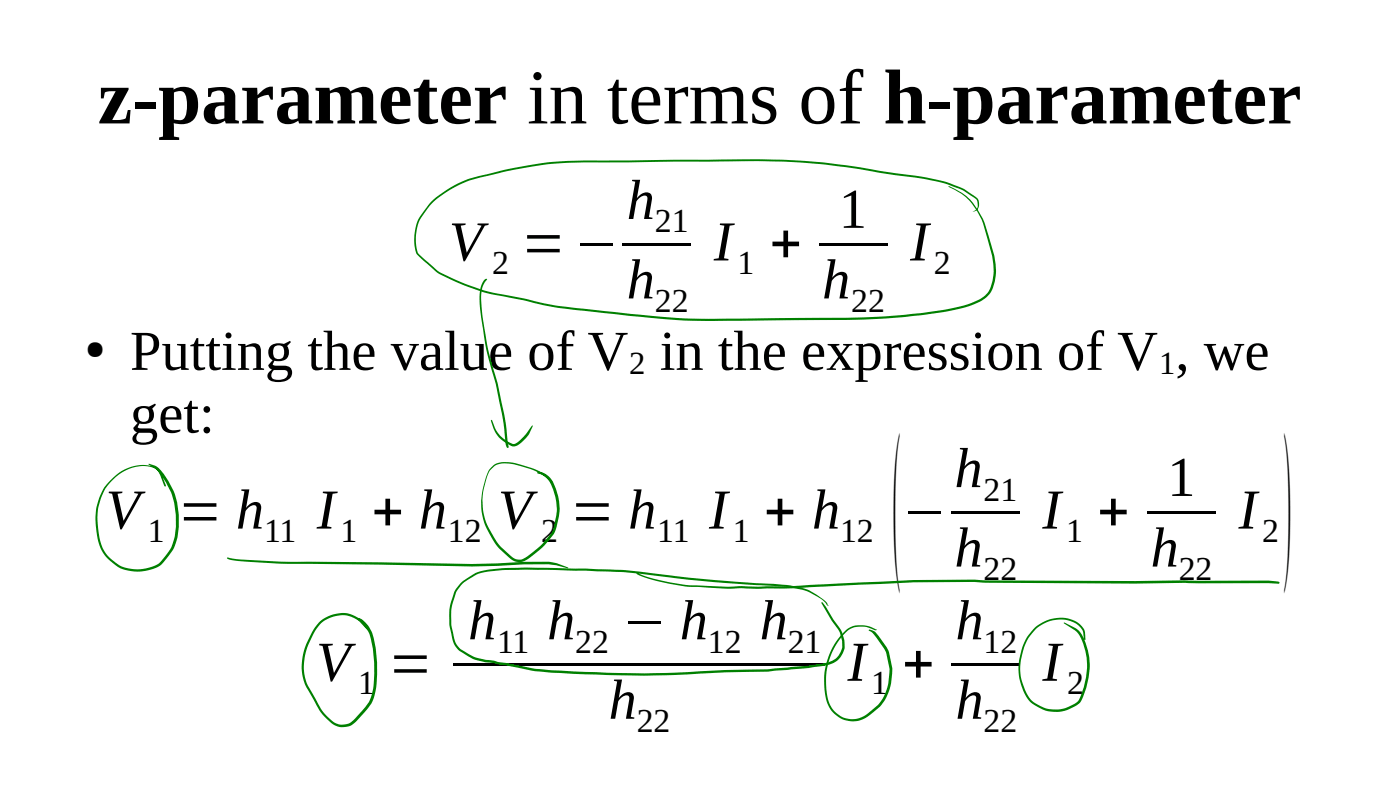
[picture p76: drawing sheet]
<svg xmlns="http://www.w3.org/2000/svg" width="280mm" height="158mm" viewBox="0 0 280 158" stroke-linecap="round" stroke-linejoin="round" font-family="sans-serif">
<defs><g id="words">
<g font-size="29.2">
<text x="178.2" y="111.7">(</text>
<text x="256.5" y="111.7">)</text>
</g>
<text font-size="15.5" x="19.6" y="24.7">z-parameter in terms of h-parameter</text>
<g font-size="11.3">
<text x="125.3" y="43.8">h</text>
<text x="167.8" y="45.5">1</text>
<text x="89.8" y="52.1">V =−</text>
<text x="142.8" y="52.1">I +</text>
<text x="182" y="52.1">I</text>
<text x="125.3" y="59.7">h</text>
<text x="164.4" y="59.7">h</text>
<text x="26" y="73.9">Putting the value of V in the expression of V , we</text>
<text x="26" y="86.5">get:</text>
<text x="190.9" y="97.4">h</text>
<text x="233.5" y="99.1">1</text>
<text x="21.1" y="105.7">V = h</text>
<text x="63.4" y="105.7">I + h</text>
<text x="99.6" y="105.7">V = h</text>
<text x="141.8" y="105.7">I + h</text>
<text x="180.3" y="105.7">−</text>
<text x="208.5" y="105.7">I +</text>
<text x="247.7" y="105.7">I</text>
<text x="190.9" y="113.2">h</text>
<text x="230.1" y="113.2">h</text>
<text x="93.6" y="127.8">h</text>
<text x="109.4" y="127.8">h</text>
<text x="124.4" y="127.8">− h</text>
<text x="151.9" y="127.8">h</text>
<text x="191.1" y="127.8">h</text>
<text x="63.2" y="136.1">V =</text>
<text x="169.5" y="136.1">I +</text>
<text x="208.5" y="136.1">I</text>
<text x="121.7" y="143.7">h</text>
<text x="191.1" y="143.7">h</text>
</g>
<g font-size="6.8">
<text x="131" y="46.4">21</text>
<text x="98.4" y="54.7">2</text>
<text x="147.5" y="54.7">1</text>
<text x="186.8" y="54.7">2</text>
<text x="131" y="62.3">22</text>
<text x="170.2" y="62.3">22</text>
<text x="196.7" y="100.2">21</text>
<text x="29.6" y="108.3">1</text>
<text x="52.8" y="108.3">11</text>
<text x="68.1" y="108.3">1</text>
<text x="89.6" y="108.3">12</text>
<text x="108.2" y="108.3">2</text>
<text x="131.4" y="108.3">11</text>
<text x="146.6" y="108.3">1</text>
<text x="168" y="108.3">12</text>
<text x="213.2" y="108.3">1</text>
<text x="252.5" y="108.3">2</text>
<text x="196.7" y="115.9">22</text>
<text x="235.7" y="115.9">22</text>
<text x="99.4" y="130.4">11</text>
<text x="115" y="130.4">22</text>
<text x="141.6" y="130.4">12</text>
<text x="157.6" y="130.4">21</text>
<text x="196.7" y="130.4">12</text>
<text x="71.7" y="138.7">1</text>
<text x="174.2" y="138.7">1</text>
<text x="213.4" y="138.7">2</text>
<text x="127.3" y="146.3">22</text>
<text x="196.7" y="146.3">22</text>
</g>
<g font-size="6.5">
<text x="125.9" y="74.8">2</text>
<text x="231.8" y="74.8">1</text>
</g>
<text font-size="5.1" x="17" y="71.3">●</text>
</g></defs>
<g fill="#000">
<path d="M124.5 48.5h13.8v.6h-13.8z" fill-rule="evenodd"/>
<path d="M163.7 48.5h13.8v.6h-13.8z" fill-rule="evenodd"/>
<path d="M190.2 102.1h13.8v.6h-13.8z" fill-rule="evenodd"/>
<path d="M229.4 102.1h13.8v.6h-13.8z" fill-rule="evenodd"/>
<path d="M90.6 132.6h74.3v.5h-74.3z" fill-rule="evenodd"/>
<path d="M190.2 132.6h13.8v.5h-13.8z" fill-rule="evenodd"/>
</g>
<g fill="#008000">
<path d="M86.4 40.2a21.9 21.9 0 0 1 11-5.4 99.1 99.1 0 0 1 11.9-2.3l7.5-.4 24.8-.2a155 155 0 0 1 30.4 1.5l4 .8 6.2 .8a30.6 30.6 0 0 1 10.7 2.8l1.8 1.3a1.88 1.88 0 0 1 .6 2.9l-.8 .3 .3-.1a1.53 1.53 0 0 0 .2-2.6l-.5-.3a21.1 21.1 0 0 0-9.3-3.5l-9.9-1.4a138.3 138.3 0 0 0-31.4-2.1l-30.7 .3a73.9 73.9 0 0 0-13.3 2l-2.7 .6a21.6 21.6 0 0 0-11 5.6l-1.7 2.3a8.7 8.7 0 0 0-.8 7.6l3.8 3.4a44.1 44.1 0 0 0 15.6 5.2l2.8 .6a54.9 54.9 0 0 0 10.8 1.8l6.2 .7a158.8 158.8 0 0 0 27.9 1.2l13.3-.1a147.1 147.1 0 0 0 16.9-.6 55 55 0 0 0 13.2-2.3l.7-.3a5.1 5.1 0 0 0 3.2-2.9 10.8 10.8 0 0 0 .3-6.2l-1.8-6.5a11.9 11.9 0 0 0-6.9-7.4l.1-.1a10.7 10.7 0 0 1 5.8 4.8l1.3 2.6 2 6.5a9.5 9.5 0 0 1-1 7.7 11.8 11.8 0 0 1-5.9 2.9 100.1 100.1 0 0 1-16.4 2l-6.4 .3-20.1 .1a151.9 151.9 0 0 1-26.2-1.3l-8.3-.9a56 56 0 0 1-9.8-1.9l-2.7-.5a41.7 41.7 0 0 1-14.9-5.2l-3.7-3.3a7 7 0 0 1-.4-5.2l.3-1.2 .4-1z"/>
<path d="M22.1 95.9a7.8 7.8 0 0 1 9.2-2.3l.5 .5 .5 .7 .9 2.2-.1 .2-.2-.1-.8-2a2.87 2.87 0 0 0-3.1-1.9 9.9 9.9 0 0 0-9.5 10.2 12.8 12.8 0 0 0 1.6 7.1 7.9 7.9 0 0 0 11 1.8l.7-.9a7.8 7.8 0 0 0 2.1-4.2 15 15 0 0 0-3.6-13.3l-1.6-1.1 .1-.1 1.6 .6a14.5 14.5 0 0 1 4.4 12l-.3 2a10.7 10.7 0 0 1-3.9 6 8.7 8.7 0 0 1-8.4-.3 8.5 8.5 0 0 1-4-7.2 11.3 11.3 0 0 1 2.9-9.9z"/>
<path d="M45.5 111.4l2.4 .4 10.7 .5a756.8 756.8 0 0 1 35.8 .4l10.5-.4h5.1a11.1 11.1 0 0 1 3.6 1.1l-.1 .2-2.2-.6-1.5-.2h-4.9l-10.5 .4a1000.1 1000.1 0 0 0-35.8-.5l-11.1-.6a3.2 3.2 0 0 1-2.1-.6z"/>
<path d="M98.3 93.4a3.9 3.9 0 0 1 3.7-1 16.2 16.2 0 0 1 7.7 3l.9 1-.3 .2a9.3 9.3 0 0 0-5.6-3.3l-1.4-.4a5.2 5.2 0 0 0-4.4 .3l-1 .9-.6 1.5a14.6 14.6 0 0 0-.8 4.4 14.7 14.7 0 0 0 5.8 11.2 2.37 2.37 0 0 0 3.4-.2 15.7 15.7 0 0 0 4.9-5.1l.1-.3a10.9 10.9 0 0 0-.9-9.4 3.4 3.4 0 0 0-2.3-1.6l-.1-.1a1.29 1.29 0 0 1 1.7 .2l.9 .8a11.2 11.2 0 0 1 1.2 10.3l-.1 .3a16.1 16.1 0 0 1-6.3 6.1 2.69 2.69 0 0 1-2.8-.6 13.8 13.8 0 0 1-5.5-13.4l.8-3.1 .5-1.1z"/>
<path d="M96.9 55.9l.4-.2 .1 .1-.1 .3a5.1 5.1 0 0 0-1.1 4.1 65 65 0 0 0 3.3 16.4l1.6 7.9 .6 4.9-.2 .2a1.05 1.05 0 0 1-.4-1.1l-.5-4.6-1.4-7.2a64.6 64.6 0 0 1-3.3-17.3 5.3 5.3 0 0 1 1-3.5z"/>
<path d="M98.2 84l.1-.1 .1 .1 .6 1.5a5.9 5.9 0 0 0 3.9 3.2l1.3-.9 1-1.1 1.2-1.6 .2 .1a6.1 6.1 0 0 1-1.8 2.7 2.67 2.67 0 0 1-2.3 1.3 6.3 6.3 0 0 1-3.8-3.6z"/>
<path d="M127.3 114.4h.4l.1 .2-.3 .1 .1-.2 1.2 .6a42.3 42.3 0 0 0 12.8 2l4 .2 2.6-.2 8.5 .1 15.3-.8a289.2 289.2 0 0 1 23.1-.5l2.3 .1 29.7 .1 9.9-.1h16.7l2 .3 .2 .2-.2 .2-2-.1-16.7-.1-9.9 .2-29.8-.2-2.3-.2a295 295 0 0 0-23 .6l-15.3 .7-5.2 .1-3.3-.1-2.6 .1-4-.2a41.7 41.7 0 0 1-13.4-2.3l-.8-.5z"/>
<path d="M63.9 124.3a6.2 6.2 0 0 1 8.4-.3l1.5 1.8-.1 .3-1.8-1.8a6 6 0 0 0-9.1 2.3 11.9 11.9 0 0 0-1.6 9.5l.4 .9 2.6 4.7a6.6 6.6 0 0 0 3.8 3.1 3.6 3.6 0 0 0 3.6-1.8l.3-.4a8.4 8.4 0 0 0 2.9-6.7 23.2 23.2 0 0 0-1-9.4 7 7 0 0 0-1.9-2.4l-.3-.3a.66 .66 0 0 1 1 .1 6.4 6.4 0 0 1 2.1 3.6 28.6 28.6 0 0 1 .4 10.5 7.9 7.9 0 0 1-2.8 5l-.6 .7a3.8 3.8 0 0 1-6.2 .1l-.2-.2a8.6 8.6 0 0 1-2-2.6l-1.1-2.1a10.5 10.5 0 0 1-.2-11.7l.8-1.6z"/>
<path d="M168.9 126.2a5 5 0 0 1 6.2-.5l.3 .2-.4 .1a5.8 5.8 0 0 0-3.9-.7 4.9 4.9 0 0 0-3.2 2.5 13.8 13.8 0 0 0-1.7 13.4 4.9 4.9 0 0 0 7.6 1.2 8.5 8.5 0 0 0 3.9-5.9 10.4 10.4 0 0 0-.5-6.1 14.1 14.1 0 0 0-2.5-3.7l-1-.7 .1-.2 .4 .1 .9 .5a10.5 10.5 0 0 1 3.1 10.1 9.4 9.4 0 0 1-7.2 7.7 5.8 5.8 0 0 1-6-5.8 14.2 14.2 0 0 1 3.9-12.2z"/>
<path d="M207 125.5a7 7 0 0 1 9.2-.5l.8 1.2 .1 1.6-.1 .1-.2-.3-.2-1.2a4.4 4.4 0 0 0-4.6-2.6 7.3 7.3 0 0 0-5.4 2.6 10.9 10.9 0 0 0-.6 13.3 6.9 6.9 0 0 0 9.7 .3 13.5 13.5 0 0 0-.2-13.5l-2.8-2h.3l2.1 1.1 .6 .4a11.6 11.6 0 0 1 2 9.5 13.8 13.8 0 0 1-1.6 4.8 7.2 7.2 0 0 1-11-1.2 11.5 11.5 0 0 1 1.9-13.6z"/>
<path d="M92.2 116.5a10.1 10.1 0 0 1 7.3-2.8 257.6 257.6 0 0 1 23.6 .2l5 .4a420.6 420.6 0 0 0 29.8 2.7 12.4 12.4 0 0 1 7.5 3.5l.4 .6-.5-.4a11 11 0 0 0-5.9-3l-2.1-.4a388.7 388.7 0 0 1-32.3-2.9l-9.2-.3a157.4 157.4 0 0 0-16.2-.1 9.5 9.5 0 0 0-8.3 4.2l-.1 .3a12.3 12.3 0 0 0-.9 6.7l.6 2.5a3.6 3.6 0 0 0 1.5 2.2 9.4 9.4 0 0 0 5.6 2l9.3 1.8a246.7 246.7 0 0 0 34.9 .4l11.4-.3 8-.8 3-.4a4 4 0 0 0 3.8-3v-.2a6.5 6.5 0 0 0-.4-3l-1.7-2.4-2-3.5 .1-.2 .7 .9 3.3 5.3a6.6 6.6 0 0 1 .5 3.1 4.4 4.4 0 0 1-4.2 3.5l-3 .4-8.1 .7-11.4 .3a221.9 221.9 0 0 1-35.9-.5l-7.6-1.5-1.5-.1a10.1 10.1 0 0 1-5.2-2.2 4.1 4.1 0 0 1-1.5-2.4 14.6 14.6 0 0 1-.5-6.6l.9-3z"/>
</g>
<use href="#words"/>
</svg>
